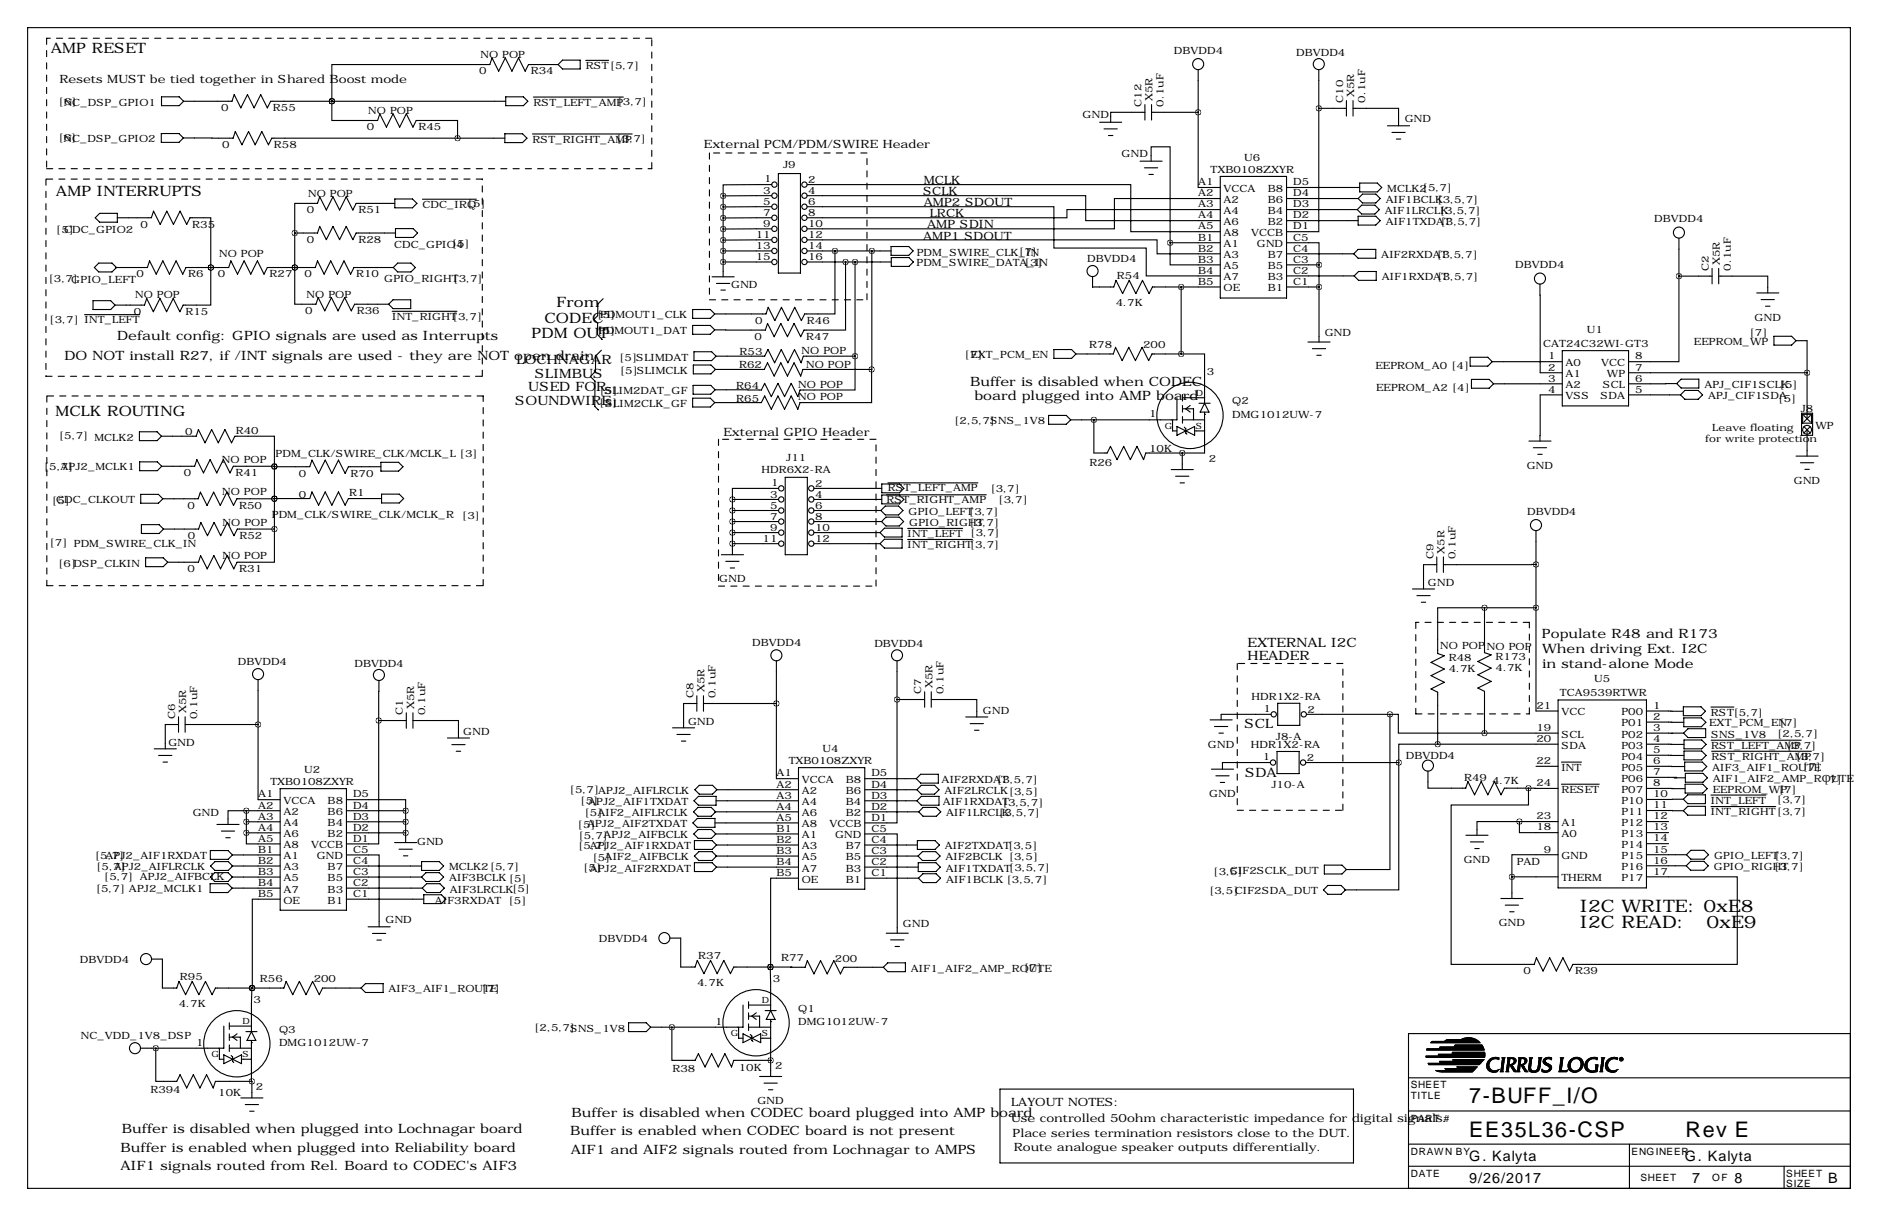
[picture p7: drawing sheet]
<svg xmlns="http://www.w3.org/2000/svg" width="432mm" height="279mm" viewBox="0 0 432 279" stroke-linecap="round" stroke-linejoin="round" font-family="sans-serif">
<defs><g id="words">
<g font-size="4.9">
<text x="337.8" y="253.5">7-BUFF_I/O</text>
<text x="337.8" y="261.1">EE35L36-CSP</text>
<text x="387.6" y="261.1">Rev E</text>
</g>
<g font-size="4">
<text x="363.3" y="209.4">I2C WRITE: 0xE8</text>
<text x="363.3" y="213.3">I2C READ:</text>
<text x="392.4" y="213.3">0xE9</text>
</g>
<g font-size="3.3">
<text x="11.7" y="12.1">AMP RESET</text>
<text x="12.9" y="45.1">AMP INTERRUPTS</text>
<text x="128" y="70.6">From</text>
<text x="122.2" y="77.6">PDM OUT</text>
<text x="125.2" y="74.1">CODEC</text>
<text x="12.8" y="95.6">MCLK ROUTING</text>
<text x="337.8" y="266.8">G. Kalyta</text>
<text x="387.3" y="266.8">G. Kalyta</text>
<text x="337.8" y="271.9">9/26/2017</text>
<text x="389.1" y="271.9">7</text>
<text x="398.8" y="271.9">8</text>
<text x="420.4" y="271.9">B</text>
</g>
<g font-size="3">
<text x="14.8" y="82.7">DO NOT install R27, if /INT signals are used - they are NOT open drain</text>
<text x="26.9" y="78.2">Default config: GPIO signals are used as Interrupts</text>
<text x="118.8" y="83.7">LOCHNAGAR</text>
<text x="121.5" y="89.9">USED FOR</text>
<text x="123" y="86.8">SLIMBUS</text>
<text x="223.1" y="88.6">Buffer is disabled when CODEC</text>
<text x="118.5" y="93.1">SOUNDWIRE</text>
<text x="224" y="91.8">board plugged into AMP board</text>
<text x="286.9" y="148.7">EXTERNAL I2C</text>
<text x="354.5" y="146.6">Populate R48 and R173</text>
<text x="286.9" y="151.7">HEADER</text>
<text x="354.6" y="150.1">When driving Ext. I2C</text>
<text x="354.6" y="153.6">in stand-alone Mode</text>
<text x="286.2" y="167.4">SCL</text>
<text x="286.3" y="178.6">SDA</text>
<text x="131.4" y="256.6">Buffer is disabled when CODEC board plugged into AMP board</text>
<text x="28" y="260.4">Buffer is disabled when plugged into Lochnagar board</text>
<text x="131.1" y="260.8">Buffer is enabled when CODEC board is not present</text>
<text x="27.7" y="264.6">Buffer is enabled when plugged into Reliability board</text>
<text x="27.7" y="268.8">AIF1 signals routed from Rel. Board to CODEC's AIF3</text>
<text x="131.2" y="265.1">AIF1 and AIF2 signals routed from Lochnagar to AMPS</text>
</g>
<g font-size="2.6">
<text x="13.7" y="19.1">Resets MUST be tied together in Shared Boost mode</text>
<text x="161.8" y="34">External PCM/PDM/SWIRE Header</text>
<text x="212.2" y="44.7">SCLK</text>
<text x="212.4" y="42.2">MCLK</text>
<text x="212.4" y="47.4">AMP2 SDOUT</text>
<text x="213.2" y="52.5">AMP SDIN</text>
<text x="213.8" y="49.8">LRCK</text>
<text x="212.2" y="55.2">AMP1 SDOUT</text>
<text x="166.3" y="100.2">External GPIO Header</text>
<text x="232.5" y="254.1">LAYOUT NOTES:</text>
<text x="232.5" y="257.9">Use controlled 50ohm characteristic impedance for digital signals.</text>
<text x="232.8" y="261.3">Place series termination resistors close to the DUT.</text>
<text x="233.1" y="264.5">Route analogue speaker outputs differentially.</text>
</g>
<g font-size="2.3">
<text x="110.1" y="17.1">0</text>
<text x="110.5" y="13.3">NO POP</text>
<text x="122" y="17.1">R34</text>
<text x="134.7" y="15.8">RST[5,7]</text>
<text x="269.9" y="12.5">DBVDD4</text>
<text x="298" y="12.9">DBVDD4</text>
<text x="265" y="23.3" transform="rotate(-90 265 23.3)">X5R</text>
<text x="308.8" y="23.6" transform="rotate(-90 308.8 23.6)">C10</text>
<text x="311.3" y="22.4" transform="rotate(-90 311.3 22.4)">X5R</text>
<text x="313.9" y="23.6" transform="rotate(-90 313.9 23.6)">0.1uF</text>
<text x="13.5" y="24">[6]</text>
<text x="14.7" y="24.3">NC_DSP_GPIO1</text>
<text x="50.9" y="25.5">0</text>
<text x="62.7" y="25.5">R55</text>
<text x="84.3" y="30">0</text>
<text x="84.7" y="26.2">NO POP</text>
<text x="96.2" y="30">R45</text>
<text x="122.6" y="24.3">RST_LEFT_AMP</text>
<text x="142" y="24.2">[3,7]</text>
<text x="248.9" y="27.2">GND</text>
<text x="262.5" y="24.5" transform="rotate(-90 262.5 24.5)">C12</text>
<text x="267.6" y="24.5" transform="rotate(-90 267.6 24.5)">0.1uF</text>
<text x="323" y="28.1">GND</text>
<text x="13.5" y="32.5">[6]</text>
<text x="14.6" y="32.7">NC_DSP_GPIO2</text>
<text x="51.1" y="34">0</text>
<text x="63" y="34">R58</text>
<text x="122.4" y="32.8">RST_RIGHT_AMP</text>
<text x="141.8" y="32.7">[3,7]</text>
<text x="257.9" y="36">GND</text>
<text x="175.7" y="41.9">1</text>
<text x="180.1" y="38.6">J9</text>
<text x="278.3" y="39.8">TXB0108ZXYR</text>
<text x="286.1" y="37">U6</text>
<text x="70.8" y="45.2">NO POP</text>
<text x="97.1" y="47.7">CDC_IRQ</text>
<text x="107.6" y="47.6">[5]</text>
<text x="175.5" y="44.6">3</text>
<text x="175.5" y="47.1">5</text>
<text x="185.8" y="42.1">2</text>
<text x="185.8" y="44.6">4</text>
<text x="185.8" y="47.1">6</text>
<text x="275.5" y="42.6">A1</text>
<text x="275.5" y="45.1">A2</text>
<text x="275.5" y="47.7">A3</text>
<text x="281.3" y="44.1">VCCA</text>
<text x="281.3" y="46.6">A2</text>
<text x="291.5" y="46.6">B6</text>
<text x="291.5" y="44.1">B8</text>
<text x="297.3" y="47.7">D3</text>
<text x="297.3" y="45.1">D4</text>
<text x="297.3" y="42.6">D5</text>
<text x="318.6" y="46.6">AIF1BCLK</text>
<text x="319" y="44.1">MCLK2[5,7]</text>
<text x="330.6" y="46.6">[3,5,7]</text>
<text x="12.9" y="53.5">[5]</text>
<text x="14.7" y="53.5">CDC_GPIO2</text>
<text x="32.3" y="52.3">0</text>
<text x="44.2" y="52.3">R35</text>
<text x="70.5" y="49">0</text>
<text x="82.4" y="49">R51</text>
<text x="175.5" y="49.7">7</text>
<text x="175.5" y="52.2">9</text>
<text x="185.8" y="49.7">8</text>
<text x="185.8" y="52.2">10</text>
<text x="275.5" y="50.2">A4</text>
<text x="275.5" y="52.7">A5</text>
<text x="281.3" y="49.2">A4</text>
<text x="281.3" y="51.7">A6</text>
<text x="291.5" y="51.7">B2</text>
<text x="291.5" y="49.2">B4</text>
<text x="297.3" y="52.7">D1</text>
<text x="297.3" y="50.2">D2</text>
<text x="318.4" y="49.2">AIF1LRCLK</text>
<text x="318.6" y="51.7">AIF1TXDAT</text>
<text x="331.1" y="49.3">[3,5,7]</text>
<text x="331.3" y="51.8">[3,5,7]</text>
<text x="380.4" y="50.9">DBVDD4</text>
<text x="50.4" y="59">NO POP</text>
<text x="70.5" y="55.8">0</text>
<text x="82.4" y="55.8">R28</text>
<text x="90.6" y="56.9">CDC_GPIO4</text>
<text x="103.9" y="56.8">[5]</text>
<text x="173.8" y="54.8">11</text>
<text x="173.8" y="57.3">13</text>
<text x="173.8" y="59.8">15</text>
<text x="185.8" y="54.8">12</text>
<text x="185.8" y="57.3">14</text>
<text x="185.8" y="59.8">16</text>
<text x="210.8" y="58.7">PDM_SWIRE_CLK_IN</text>
<text x="234.3" y="58.7">[7]</text>
<text x="275.5" y="55.3">B1</text>
<text x="275.5" y="57.8">B2</text>
<text x="281.3" y="54.2">A8</text>
<text x="281.3" y="56.8">A1</text>
<text x="281.3" y="59.3">A3</text>
<text x="287.7" y="54.2">VCCB</text>
<text x="289" y="56.8">GND</text>
<text x="291.5" y="59.3">B7</text>
<text x="297.3" y="57.8">C4</text>
<text x="297.3" y="55.3">C5</text>
<text x="317.6" y="59.3">AIF2RXDAT</text>
<text x="330.5" y="59.3">[3,5,7]</text>
<text x="11.2" y="64.8">[3,7]</text>
<text x="16.4" y="64.9">GPIO_LEFT</text>
<text x="31.4" y="63.7">0</text>
<text x="43.3" y="63.7">R6</text>
<text x="50.1" y="63.7">0</text>
<text x="62" y="63.7">R27</text>
<text x="70" y="63.7">0</text>
<text x="81.9" y="63.7">R10</text>
<text x="88.3" y="64.7">GPIO_RIGHT</text>
<text x="104.3" y="64.7">[3,7]</text>
<text x="210.7" y="61.2">PDM_SWIRE_DATA_IN</text>
<text x="235.7" y="61.2">[3]</text>
<text x="250" y="60.1">DBVDD4</text>
<text x="256.8" y="64.2">R54</text>
<text x="275.5" y="60.4">B3</text>
<text x="275.5" y="62.9">B4</text>
<text x="275.5" y="65.4">B5</text>
<text x="281.3" y="61.9">A5</text>
<text x="281.3" y="64.4">A7</text>
<text x="291.5" y="64.4">B3</text>
<text x="291.5" y="61.9">B5</text>
<text x="297.3" y="65.4">C1</text>
<text x="297.3" y="62.9">C2</text>
<text x="297.3" y="60.4">C3</text>
<text x="317.7" y="64.4">AIF1RXDAT</text>
<text x="330.6" y="64.4">[3,5,7]</text>
<text x="348.4" y="61.5">DBVDD4</text>
<text x="392.9" y="62.2" transform="rotate(-90 392.9 62.2)">C2</text>
<text x="395.4" y="60.9" transform="rotate(-90 395.4 60.9)">X5R</text>
<text x="398" y="62.2" transform="rotate(-90 398 62.2)">0.1uF</text>
<text x="31.1" y="68.6">NO POP</text>
<text x="70.5" y="68.4">NO POP</text>
<text x="168.1" y="66.2">GND</text>
<text x="256.5" y="70.3">4.7K</text>
<text x="281.3" y="66.9">OE</text>
<text x="291.5" y="66.9">B1</text>
<text x="11.4" y="74.3">[3,7] INT_LEFT</text>
<text x="30.7" y="72.4">0</text>
<text x="42.6" y="72.4">R15</text>
<text x="70.2" y="72.2">0</text>
<text x="82" y="72.2">R36</text>
<text x="90.2" y="73.5">INT_RIGHT[3,7]</text>
<text x="137.4" y="73.1">[5]</text>
<text x="137.4" y="76.8">[5]</text>
<text x="137.7" y="76.8">PDMOUT1_DAT</text>
<text x="138" y="73.1">PDMOUT1_CLK</text>
<text x="173.6" y="74.4">0</text>
<text x="185.5" y="74.4">R46</text>
<text x="304.6" y="77.2">GND</text>
<text x="364.9" y="76.6">U1</text>
<text x="402.3" y="77.2">[7]</text>
<text x="403.4" y="73.7">GND</text>
<text x="142.4" y="82.9">[5]SLIMDAT</text>
<text x="170" y="81.6">R53</text>
<text x="173.5" y="78.1">0</text>
<text x="184.3" y="81.3">NO POP</text>
<text x="185.4" y="78.1">R47</text>
<text x="221.9" y="82.3">[7]</text>
<text x="223.1" y="82.3">EXT_PCM_EN</text>
<text x="250.5" y="79.9">R78</text>
<text x="262.8" y="80">200</text>
<text x="354.8" y="79.6">CAT24C32WI-GT3</text>
<text x="356" y="82.6">1</text>
<text x="376" y="82.6">8</text>
<text x="389.5" y="79.3">EEPROM_WP</text>
<text x="142.6" y="86">[5]SLIMCLK</text>
<text x="169.3" y="89.4">R64</text>
<text x="169.9" y="84.6">R62</text>
<text x="183.5" y="89.1">NO POP</text>
<text x="185.4" y="84.6">NO POP</text>
<text x="277.5" y="86.1">3</text>
<text x="316.3" y="84.8">EEPROM_A0 [4]</text>
<text x="316.4" y="89.9">EEPROM_A2 [4]</text>
<text x="356" y="85.1">2</text>
<text x="356" y="87.7">3</text>
<text x="360" y="84.1">A0</text>
<text x="360" y="86.7">A1</text>
<text x="360" y="89.2">A2</text>
<text x="368.2" y="84.1">VCC</text>
<text x="368.5" y="89.2">SCL</text>
<text x="369.5" y="86.7">WP</text>
<text x="376" y="87.7">6</text>
<text x="376" y="85.1">7</text>
<text x="391.9" y="89.1">APJ_CIF1SCLK</text>
<text x="409.2" y="89.1">[5]</text>
<text x="137.8" y="93.4">[5]</text>
<text x="137.9" y="90.5">[5]</text>
<text x="139" y="90.6">SLIM2DAT_GF</text>
<text x="139.1" y="93.5">SLIM2CLK_GF</text>
<text x="169.3" y="92.3">R65</text>
<text x="183.5" y="92">NO POP</text>
<text x="264.2" y="95.9">1</text>
<text x="283.3" y="92.9">Q2</text>
<text x="283.3" y="96">DMG1012UW-7</text>
<text x="356" y="90.2">4</text>
<text x="360" y="91.7">VSS</text>
<text x="368" y="91.7">SDA</text>
<text x="376" y="90.2">5</text>
<text x="392.7" y="91.7">APJ_CIF1SDA</text>
<text x="408.9" y="92.4">[5]</text>
<text x="414" y="94.7">J8</text>
<text x="13.6" y="100.8">[5,7] MCLK2</text>
<text x="42.6" y="100">0</text>
<text x="54.2" y="99.8">R40</text>
<text x="219.4" y="97.3">[2,5,7]</text>
<text x="227.7" y="97.5">SNS_1V8</text>
<text x="392.1" y="101.6">for write protection</text>
<text x="393.7" y="99.1">Leave floating</text>
<text x="417.4" y="98.5">WP</text>
<text x="51" y="106.4">NO POP</text>
<text x="63.4" y="104.9">PDM_CLK/SWIRE_CLK/MCLK_L [3]</text>
<text x="180.8" y="105.8">J11</text>
<text x="250.5" y="107.1">R26</text>
<text x="264.2" y="103.8">10K</text>
<text x="278" y="106.1">2</text>
<text x="351" y="107.7">GND</text>
<text x="10.1" y="108">[5,7]</text>
<text x="13.9" y="108.1">APJ2_MCLK1</text>
<text x="42.3" y="109.4">0</text>
<text x="51.1" y="113.8">NO POP</text>
<text x="54.2" y="109.4">R41</text>
<text x="68.7" y="109.5">0</text>
<text x="80.6" y="109.5">R70</text>
<text x="175.1" y="108.7">HDR6X2-RA</text>
<text x="177.3" y="111.7">1</text>
<text x="187.4" y="111.9">2</text>
<text x="204.2" y="112.9">RST_LEFT_AMP</text>
<text x="227.8" y="113">[3,7]</text>
<text x="412.5" y="111.2">GND</text>
<text x="12" y="115.8">[5]</text>
<text x="12.9" y="115.6">CDC_CLKOUT</text>
<text x="43.1" y="116.9">0</text>
<text x="55" y="116.9">R50</text>
<text x="62.5" y="119.1">PDM_CLK/SWIRE_CLK/MCLK_R</text>
<text x="68.7" y="114.3">0</text>
<text x="80.3" y="114.1">R1</text>
<text x="106.3" y="119.2">[3]</text>
<text x="177.1" y="114.4">3</text>
<text x="177.1" y="116.9">5</text>
<text x="177.1" y="119.5">7</text>
<text x="187.4" y="114.4">4</text>
<text x="187.4" y="116.9">6</text>
<text x="187.4" y="119.5">8</text>
<text x="203.8" y="115.7">RST_RIGHT_AMP</text>
<text x="208.9" y="118.3">GPIO_LEFT[3,7]</text>
<text x="229.6" y="115.6">[3,7]</text>
<text x="351.1" y="118.4">DBVDD4</text>
<text x="11.5" y="125.6">[7] PDM_SWIRE_CLK_IN</text>
<text x="43.2" y="123.8">0</text>
<text x="51.2" y="120.8">NO POP</text>
<text x="55.1" y="123.8">R52</text>
<text x="175.3" y="124.6">11</text>
<text x="177.1" y="122">9</text>
<text x="187.4" y="122">10</text>
<text x="187.4" y="124.6">12</text>
<text x="208.7" y="123.4">INT_LEFT</text>
<text x="208.7" y="125.9">INT_RIGHT[3,7]</text>
<text x="209" y="120.8">GPIO_RIGHT</text>
<text x="223" y="120.8">[3,7]</text>
<text x="223.2" y="123.2">[3,7]</text>
<text x="13.4" y="130.2">[6]DSP_CLKIN</text>
<text x="43.1" y="131.5">0</text>
<text x="51.1" y="128.4">NO POP</text>
<text x="55" y="131.5">R31</text>
<text x="329.6" y="128.5" transform="rotate(-90 329.6 128.5)">C9</text>
<text x="332.1" y="127.2" transform="rotate(-90 332.1 127.2)">X5R</text>
<text x="334.7" y="128.5" transform="rotate(-90 334.7 128.5)">0.1uF</text>
<text x="165.4" y="133.8">GND</text>
<text x="328.3" y="134.6">GND</text>
<text x="172.9" y="148.3">DBVDD4</text>
<text x="201" y="148.7">DBVDD4</text>
<text x="331.2" y="149.2">NO POP NO POP</text>
<text x="54.7" y="152.8">DBVDD4</text>
<text x="81.5" y="153.2">DBVDD4</text>
<text x="333.1" y="151.9">R48</text>
<text x="333.1" y="154.5">4.7K</text>
<text x="343.9" y="151.7">R173</text>
<text x="343.9" y="154.3">4.7K</text>
<text x="159.5" y="160.4" transform="rotate(-90 159.5 160.4)">C8</text>
<text x="162" y="159.1" transform="rotate(-90 162 159.1)">X5R</text>
<text x="164.5" y="160.4" transform="rotate(-90 164.5 160.4)">0.1uF</text>
<text x="211.8" y="159.5" transform="rotate(-90 211.8 159.5)">C7</text>
<text x="214.4" y="158.2" transform="rotate(-90 214.4 158.2)">X5R</text>
<text x="216.9" y="159.5" transform="rotate(-90 216.9 159.5)">0.1uF</text>
<text x="287.8" y="160.8">HDR1X2-RA</text>
<text x="358.6" y="159.8">TCA9539RTWR</text>
<text x="366.6" y="156.8">U5</text>
<text x="40.3" y="165.2" transform="rotate(-90 40.3 165.2)">C6</text>
<text x="42.8" y="163.9" transform="rotate(-90 42.8 163.9)">X5R</text>
<text x="45.4" y="165.2" transform="rotate(-90 45.4 165.2)">0.1uF</text>
<text x="92.7" y="164.3" transform="rotate(-90 92.7 164.3)">C1</text>
<text x="95.2" y="163" transform="rotate(-90 95.2 163)">X5R</text>
<text x="97.7" y="164.3" transform="rotate(-90 97.7 164.3)">0.1uF</text>
<text x="158.2" y="166.5">GND</text>
<text x="226" y="164">GND</text>
<text x="290.5" y="163.6">1</text>
<text x="300.6" y="163.8">2</text>
<text x="353.3" y="167.9">19</text>
<text x="353.3" y="162.9">21</text>
<text x="359" y="164.4">VCC</text>
<text x="372.8" y="164.4">P00</text>
<text x="372.8" y="166.9">P01</text>
<text x="380.1" y="162.9">1</text>
<text x="380.1" y="165.4">2</text>
<text x="380.1" y="167.9">3</text>
<text x="393" y="166.9">EXT_PCM_EN</text>
<text x="393.4" y="164.4">RST[5,7]</text>
<text x="409.2" y="166.9">[7]</text>
<text x="38.7" y="171.3">GND</text>
<text x="106.5" y="168.8">GND</text>
<text x="189.1" y="172.8">U4</text>
<text x="277.7" y="171.8">GND</text>
<text x="287.6" y="171.9">HDR1X2-RA</text>
<text x="293.4" y="170">J8-A</text>
<text x="353.3" y="170.5">20</text>
<text x="359" y="169.5">SCL</text>
<text x="359" y="172">SDA</text>
<text x="372.8" y="169.5">P02</text>
<text x="372.8" y="172">P03</text>
<text x="380.1" y="170.5">4</text>
<text x="380.1" y="173">5</text>
<text x="393.4" y="172.1">RST_LEFT_AMP</text>
<text x="393.4" y="169.5">SNS_1V8</text>
<text x="408.7" y="169.4">[2,5,7]</text>
<text x="410.9" y="172.1">[3,7]</text>
<text x="69.9" y="177.6">U2</text>
<text x="178.5" y="178.4">A1</text>
<text x="181.3" y="175.6">TXB0108ZXYR</text>
<text x="184.4" y="179.9">VCCA</text>
<text x="194.5" y="179.9">B8</text>
<text x="200.4" y="178.4">D5</text>
<text x="216.5" y="179.9">AIF2RXDAT</text>
<text x="229.3" y="179.9">[3,5,7]</text>
<text x="290.4" y="174.7">1</text>
<text x="300.5" y="174.9">2</text>
<text x="323.2" y="174.3">DBVDD4</text>
<text x="336.6" y="179.4">R49</text>
<text x="353.3" y="175.6">22</text>
<text x="359" y="177.1">INT</text>
<text x="372.8" y="174.5">P04</text>
<text x="372.8" y="177.1">P05</text>
<text x="372.8" y="179.6">P06</text>
<text x="380.1" y="175.6">6</text>
<text x="380.1" y="178.1">7</text>
<text x="393.5" y="174.6">RST_RIGHT_AMP</text>
<text x="393.7" y="177.1">AIF3_AIF1_ROUTE</text>
<text x="393.9" y="179.7">AIF1_AIF2_AMP_ROUTE</text>
<text x="413" y="174.5">[3,7]</text>
<text x="414.6" y="176.8">[7]</text>
<text x="419.5" y="179.8">[7]</text>
<text x="59.3" y="183.2">A1</text>
<text x="59.3" y="185.8">A2</text>
<text x="62.2" y="180.4">TXB0108ZXYR</text>
<text x="65.2" y="184.8">VCCA</text>
<text x="75.3" y="184.8">B8</text>
<text x="81.2" y="185.8">D4</text>
<text x="81.2" y="183.2">D5</text>
<text x="131" y="182.3">[5,7]APJ2_AIFLRCLK</text>
<text x="133.5" y="184.8">[5]</text>
<text x="135.2" y="185">APJ2_AIF1TXDAT</text>
<text x="178.5" y="180.9">A2</text>
<text x="178.5" y="183.5">A3</text>
<text x="184.4" y="182.5">A2</text>
<text x="184.4" y="185">A4</text>
<text x="194.5" y="185">B4</text>
<text x="194.5" y="182.5">B6</text>
<text x="200.4" y="183.5">D3</text>
<text x="200.4" y="180.9">D4</text>
<text x="216.8" y="185.1">AIF1RXDAT</text>
<text x="217.2" y="182.5">AIF2LRCLK[3,5]</text>
<text x="230.6" y="185.1">[3,5,7]</text>
<text x="278" y="183.1">GND</text>
<text x="292.3" y="181">J10-A</text>
<text x="343.1" y="180.1">4.7K</text>
<text x="353.3" y="180.6">24</text>
<text x="359" y="182.2">RESET</text>
<text x="372.8" y="182.2">P07</text>
<text x="372.8" y="184.7">P10</text>
<text x="380.1" y="180.6">8</text>
<text x="380.1" y="183.2">10</text>
<text x="380.1" y="185.7">11</text>
<text x="393.4" y="184.6">INT_LEFT</text>
<text x="393.8" y="182.2">EEPROM_WP</text>
<text x="408.6" y="184.6">[3,7]</text>
<text x="409" y="182.2">[7]</text>
<text x="44.3" y="187.6">GND</text>
<text x="59.3" y="188.3">A3</text>
<text x="59.3" y="190.9">A4</text>
<text x="65.2" y="187.3">A2</text>
<text x="65.2" y="189.8">A4</text>
<text x="75.3" y="189.8">B4</text>
<text x="75.3" y="187.3">B6</text>
<text x="81.2" y="190.9">D2</text>
<text x="81.2" y="188.3">D3</text>
<text x="132.9" y="190.2">[5]</text>
<text x="134.4" y="187.4">[5]</text>
<text x="135" y="190.1">APJ2_AIF2TXDAT</text>
<text x="137.4" y="187.5">AIF2_AIFLRCLK</text>
<text x="178.5" y="186">A4</text>
<text x="178.5" y="188.6">A5</text>
<text x="178.5" y="191.1">B1</text>
<text x="184.4" y="187.5">A6</text>
<text x="184.4" y="190.1">A8</text>
<text x="190.7" y="190.1">VCCB</text>
<text x="194.5" y="187.5">B2</text>
<text x="200.4" y="191.1">C5</text>
<text x="200.4" y="188.6">D1</text>
<text x="200.4" y="186">D2</text>
<text x="217.6" y="187.5">AIF1LRCLK</text>
<text x="229.8" y="187.5">[3,5,7]</text>
<text x="353.3" y="190.8">18</text>
<text x="353.3" y="188.3">23</text>
<text x="359" y="189.8">A1</text>
<text x="372.8" y="187.2">P11</text>
<text x="372.8" y="189.8">P12</text>
<text x="380.1" y="188.3">12</text>
<text x="380.1" y="190.8">13</text>
<text x="393.4" y="187.3">INT_RIGHT[3,7]</text>
<text x="21.9" y="197.5">[5,7]</text>
<text x="24.3" y="197.5">APJ2_AIF1RXDAT</text>
<text x="59.3" y="193.4">A5</text>
<text x="59.3" y="195.9">B1</text>
<text x="65.2" y="192.4">A6</text>
<text x="65.2" y="194.9">A8</text>
<text x="65.2" y="197.5">A1</text>
<text x="71.5" y="194.9">VCCB</text>
<text x="72.8" y="197.5">GND</text>
<text x="75.3" y="192.4">B2</text>
<text x="81.2" y="195.9">C5</text>
<text x="81.2" y="193.4">D1</text>
<text x="95.9" y="194.2">GND</text>
<text x="133" y="195">[5,7]</text>
<text x="133.1" y="192.7">[5,7]</text>
<text x="135.6" y="195.2">APJ2_AIF1RXDAT</text>
<text x="136.3" y="197.8">[5]</text>
<text x="138.7" y="192.6">APJ2_AIFBCLK</text>
<text x="139" y="197.7">AIF2_AIFBCLK</text>
<text x="178.5" y="193.6">B2</text>
<text x="178.5" y="196.2">B3</text>
<text x="184.4" y="192.6">A1</text>
<text x="184.4" y="195.2">A3</text>
<text x="184.4" y="197.7">A5</text>
<text x="192" y="192.6">GND</text>
<text x="194.5" y="197.7">B5</text>
<text x="194.5" y="195.2">B7</text>
<text x="200.4" y="196.2">C3</text>
<text x="200.4" y="193.6">C4</text>
<text x="217.3" y="195.2">AIF2TXDAT[3,5]</text>
<text x="217.4" y="197.7">AIF2BCLK [3,5]</text>
<text x="355" y="195.9">9</text>
<text x="359" y="197.4">GND</text>
<text x="359" y="192.3">A0</text>
<text x="372.8" y="192.3">P13</text>
<text x="372.8" y="194.9">P14</text>
<text x="372.8" y="197.4">P15</text>
<text x="380.1" y="193.3">14</text>
<text x="380.1" y="195.9">15</text>
<text x="394.1" y="197.4">GPIO_LEFT[3,7]</text>
<text x="22.2" y="199.8">[5,7]</text>
<text x="24" y="202.2">[5,7] APJ2_AIFBCLK</text>
<text x="26.2" y="200">APJ2_AIFLRCLK</text>
<text x="59.3" y="198.5">B2</text>
<text x="59.3" y="201">B3</text>
<text x="59.3" y="203.6">B4</text>
<text x="65.2" y="200">A3</text>
<text x="65.2" y="202.5">A5</text>
<text x="75.3" y="202.5">B5</text>
<text x="75.3" y="200">B7</text>
<text x="81.2" y="203.6">C2</text>
<text x="81.2" y="201">C3</text>
<text x="81.2" y="198.5">C4</text>
<text x="103.3" y="202.5">AIF3BCLK [5]</text>
<text x="103.3" y="200">MCLK2[5,7]</text>
<text x="134.1" y="200.1">[5]</text>
<text x="135.6" y="200.2">APJ2_AIF2RXDAT</text>
<text x="178.5" y="198.7">B4</text>
<text x="178.5" y="201.3">B5</text>
<text x="184.4" y="200.2">A7</text>
<text x="184.4" y="202.8">OE</text>
<text x="194.5" y="202.8">B1</text>
<text x="194.5" y="200.2">B3</text>
<text x="200.4" y="201.3">C1</text>
<text x="200.4" y="198.7">C2</text>
<text x="217.5" y="200.2">AIF1TXDAT[3,5,7]</text>
<text x="217.5" y="202.8">AIF1BCLK [3,5,7]</text>
<text x="279" y="201">[3,5]</text>
<text x="282.8" y="200.8">CIF2SCLK_DUT</text>
<text x="336.6" y="198.3">GND</text>
<text x="348.7" y="198.7">PAD</text>
<text x="359" y="202.5">THERM</text>
<text x="372.8" y="199.9">P16</text>
<text x="372.8" y="202.5">P17</text>
<text x="380.1" y="198.4">16</text>
<text x="380.1" y="201">17</text>
<text x="394.1" y="199.9">GPIO_RIGHT</text>
<text x="408" y="199.9">[3,7]</text>
<text x="22.1" y="204.9">[5,7] APJ2_MCLK1</text>
<text x="59.3" y="206.1">B5</text>
<text x="65.2" y="205.1">A7</text>
<text x="65.2" y="207.6">OE</text>
<text x="75.3" y="207.6">B1</text>
<text x="75.3" y="205.1">B3</text>
<text x="81.2" y="206.1">C1</text>
<text x="100" y="207.7">AIF3RXDAT</text>
<text x="103.4" y="205.1">AIF3LRCLK[5]</text>
<text x="117" y="207.7">[5]</text>
<text x="278.1" y="205.3">[3,5]CIF2SDA_DUT</text>
<text x="88.6" y="212">GND</text>
<text x="207.6" y="213">GND</text>
<text x="344.6" y="212.8">GND</text>
<text x="18.4" y="221.2">DBVDD4</text>
<text x="137.7" y="216.5">DBVDD4</text>
<text x="160.5" y="220.5">R37</text>
<text x="179.6" y="220.8">R77</text>
<text x="192" y="221">200</text>
<text x="41.4" y="225.3">R95</text>
<text x="59.8" y="225.6">R56</text>
<text x="72.1" y="225.7">200</text>
<text x="160.3" y="226.6">4.7K</text>
<text x="177.7" y="225.6">3</text>
<text x="209.4" y="223.3">AIF1_AIF2_AMP_ROUTE</text>
<text x="235.5" y="223.2">[7]</text>
<text x="350.3" y="223.9">0</text>
<text x="362.2" y="223.9">R39</text>
<text x="41.1" y="231.4">4.7K</text>
<text x="58.3" y="230.4">3</text>
<text x="89.4" y="228">AIF3_AIF1_ROUTE</text>
<text x="110.8" y="228">[7]</text>
<text x="183.5" y="232.5">Q1</text>
<text x="18.6" y="238.8">NC_VDD_1V8_DSP</text>
<text x="64.2" y="237.3">Q3</text>
<text x="122.9" y="236.9">[2,5,7]</text>
<text x="131.1" y="237">SNS_1V8</text>
<text x="164.5" y="235.4">1</text>
<text x="183.5" y="235.5">DMG1012UW-7</text>
<text x="45.1" y="240.2">1</text>
<text x="64.2" y="240.3">DMG1012UW-7</text>
<text x="178.2" y="245.7">2</text>
<text x="34.6" y="251.1">R394</text>
<text x="50.2" y="251.9">10K</text>
<text x="58.8" y="250.5">2</text>
<text x="154.6" y="246.2">R38</text>
<text x="169.9" y="246.1">10K</text>
<text x="324.4" y="250.1">SHEET</text>
<text x="174.2" y="253.7">GND</text>
<text x="324.4" y="257.7">PART #</text>
<text x="324.4" y="252.6">TITLE</text>
<text x="324.4" y="265.3">DRAWN BY</text>
<text x="375.2" y="265.3">ENGINEER</text>
<text x="324.4" y="270.4">DATE</text>
<text x="377.2" y="271.5">SHEET</text>
<text x="393.7" y="271.5">OF</text>
<text x="410.7" y="270.4">SHEET</text>
<text x="410.7" y="272.7">SIZE</text>
</g>
<g font-size="2">
<text x="274.9" y="90.9">D</text>
<text x="267.8" y="98.5">G</text>
<text x="274.9" y="98.5">S</text>
<text x="175.2" y="230.4">D</text>
<text x="55.8" y="235.3">D</text>
<text x="168" y="238">G</text>
<text x="175.2" y="238">S</text>
<text x="48.7" y="242.9">G</text>
<text x="55.8" y="242.9">S</text>
</g>
</g></defs>
<g fill="none" stroke="#000" stroke-width=".23">
<path d="M328.9 239.6h11.5M328.9 239.6h11.4M329 239.5h11.3M329 239.5h11.2M329.1 239.4h11.1M329.1 239.4h11M329.2 239.3h10.9M332.1 239.2h7.9M332.2 239.2h7.7M332.3 239.1h7.5M332.4 239h7.3M332.5 239h7.1"/>
<path d="M332.6 238.9h6.9M332.7 238.9h6.7M336 238.8h3.2M336.2 238.7h2.9M336.3 238.7h2.7M336.4 238.6h2.5M336.5 238.6h2.2M336.8 238.5h1.7M337 238.5h1.4M327.9 242.8h13.5M327.9 242.7h13.5M327.9 242.6h13.5"/>
<path d="M327.9 243h13.5M327.9 242.9h13.5M328 241.3h13.3M328 241.2h13.3M328.1 241.1h13.1M328.1 241h13.1M328.1 240.9h13.1M328.3 244.3h12.2M328.4 244.4h12M328.4 244.3h12M328.4 244.4h11.9M328.5 244.7h11.6"/>
<path d="M328.5 244.6h11.7M330 246h8.9M330.1 246h8.7M330.3 246.1h8.5M330.4 246.1h8.3M330.6 246.2h8.1M330.7 246.2h7.9M330.7 242.6h10.7M330.7 242.5h10.7M330.7 242.4h10.7M330.7 242.3h10.7M330.7 242.2h10.7"/>
<path d="M331 243.9h9.8M331 243.8h9.9M331 240.9h10.1M331 240.8h10.1M331 244h9.7M331 240.7h10.1M331.1 244.1h9.5M331.1 244h9.6M331.1 240.7h10M331.1 240.6h10M331.1 244.2h9.4M331.1 244.2h9.5"/>
<path d="M331.1 240.5h9.9M331.3 246.3h7.2M332.2 245.5h7.1M332.2 245.6h7M332.3 245.6h6.9M332.3 245.7h6.8M332.4 245.7h6.7M332.5 245.8h6.6M332.6 245.8h6.4M332.7 245.9h6.2M333.9 242.2h7.5M333.9 242.1h7.5"/>
<path d="M333.9 242h7.5M333.9 241.9h7.5M333.9 241.8h7.5M334 241.8h7.4M334 243.4h7.3M334.1 243.6h7M334.1 243.5h7.1M334.1 243.7h6.9M334.2 243.8h6.7M334.3 240.5h6.7M334.4 240.4h6.5M334.4 240.3h6.5"/>
<path d="M334.5 240.3h6.4M334.5 240.2h6.3M334.6 240.1h6.1M334.9 245.1h4.8M335 245.2h4.6M335.1 245.3h4.4M335.2 245.4h4.2M335.3 245.5h4M340.3 244.5l-11.8 .1M341.1 243.6l-7 .1M341.8 245.2h.6M341.8 245.1h.6"/>
<path d="M341.8 245h.6M341.8 244.9h.5M341.8 244.8h.5M341.8 244.7h.5M341.8 244.6h.5M341.9 245.4h.6M341.9 245.3h.6M341.9 245.3h.5M341.9 244.5h.4M341.9 244.4h.5M341.9 244.3h.5M341.9 245.6h.7"/>
<path d="M341.9 245.5h.7M341.9 245.5h.6M341.9 244.2h.5M342 245.6h.7M342 244.1h.5M342 245.7h.8M342 245.7h.7M342 244h.6M342.1 245.8h.7M342.1 243.9h.5M342.1 245.8l.9 .1M342.1 243.8h.6"/>
<path d="M342.2 245.9h.9M342.2 243.8h.5M342.2 243.7h.5M342.2 246h1M342.3 246h2.1M342.3 243.6h.7M342.4 246.1h2M342.4 243.5h.6M342.4 243.5h.7M342.5 243.4h.7M342.5 246.2h1.8M342.5 244l-.5 .1"/>
<path d="M342.5 243.4h.8M342.6 243.3h.9M342.6 246.2h1.7M342.6 243.3h2M342.7 243.2h1.9M342.9 243.6l-.7 .1M342.9 243.1h1.8M343 246.3h1.1M343.1 243.1h1.6M343.2 246.4h.7M343.2 243h1.4M343.4 243h1"/>
<path d="M343.7 242.9h.3M344 246h.4M344.2 245.9h.3M344.2 243.3h.4M344.4 243.4h.2M344.5 245.8h.1M344.5 243.4h.1M344.6 245.8l-.3 .1M344.6 243.5h.1M344.6 245.7h.1M344.9 246.3h.8M345 246.2h.6"/>
<path d="M345 246.1h.6M345.1 246.1h.5M345.1 246h.4M345.1 245.9h.4M345.1 245.8h.4M345.1 245.8h.5M345.1 245.7h.5M345.1 245.6h.5M345.1 245.5h.5M345.2 245.5h.4M345.2 245.4h.4M345.2 245.3h.4"/>
<path d="M345.2 245.2h.4M345.2 245.1h.4M345.2 245h.5M345.2 244.9h.5M345.2 244.8h.5M345.3 244.7h.4M345.3 244.6h.4M345.3 244.5h.4M345.3 244.4h.4M345.3 244.3h.4M345.3 243h.8M345.3 244.2h.5"/>
<path d="M345.3 244.1h.5M345.3 244h.5M345.3 243.9h.5M345.3 243.1h.7M345.4 243.9h.4M345.4 243.8h.4M345.4 243.7h.4M345.4 243.6h.4M345.4 243.5h.4M345.4 243.2h.5M345.4 243.1h.6M345.4 243.4h.4"/>
<path d="M345.4 243.4h.5M345.4 243.3h.5M346.2 246.3h.8M346.3 246.2h.6M346.3 246.1h.6M346.4 246.1h.5M346.4 246h.5M346.4 245.9h.5M346.4 245.8h.5M346.4 245.7h.5M346.5 245.6h.4M346.5 245.5h.4"/>
<path d="M346.5 245.4h.4M346.5 245.3h.4M346.5 245.2h.4M346.5 245.1h.5M346.5 245h.5M346.5 244.9h.5M346.5 244.8h.5M346.6 244.7h.4M346.6 244.6h.4M346.6 244.5h.4M346.6 244.4h.4M346.6 243h1.4"/>
<path d="M346.6 244.3h.4M346.6 244.2h.5M346.6 244.1h.5M346.6 244h.5M346.6 243.1h1.5M346.7 243.9h.4M346.7 243.8h.4M346.7 243.7h.4M346.7 243.6h.4M346.7 243.2h1.7M346.7 243.1h1.5M346.7 243.5h.5"/>
<path d="M346.7 243.4h.5M346.7 243.3h.5M347.2 244.6h.7M347.2 244.8h.5M347.2 244.7h.5M347.2 244.7h.6M347.3 244.9h.5M347.3 244.8h.4M347.4 245.1h.5M347.4 245h.5M347.4 245.2h.6M347.5 245.3h.5"/>
<path d="M347.5 245.2h.5M347.6 245.4h.5M347.6 245.5h.5M347.7 245.6h.5M347.7 245.5h.5M347.7 244.4h.5M347.7 245.7h.6M347.7 243.3h.7M347.8 245.7h.5M347.8 244.4h.4M347.8 245.8l.6 .1M347.8 245.8h.5"/>
<path d="M347.8 244.3h.5M347.8 243.3h.7M347.9 244.3h.4M347.9 246h.6M347.9 245.9h.6M347.9 244.2h.5M347.9 243.4h.6M348 246h.6M348 244.2h.4M348 243.4h.5M348 246.1h.7M348 246.1h.6"/>
<path d="M348 244.1h.5M348 243.5h.6M348 243.5h.5M348.1 246.2h.6M348.1 243.6h.5M348.1 246.2l1.4 .1M348.1 244.5l-.7 .1M348.1 244h.4M348.1 243.9h.4M348.1 243.9h.5M348.1 243.8h.5M348.1 243.7h.5"/>
<path d="M348.5 244l-.4 .1M348.8 246.2h.6M348.8 246.1h.6M348.9 246.1h.5M348.9 246h.5M348.9 245.9h.5M348.9 245.8h.5M348.9 245.7h.5M348.9 245.6h.5M349 245.6h.4M349 245.5h.5M349 245.4h.5"/>
<path d="M349 245.3h.5M349 245.2h.5M349 245.1h.5M349 245h.5M349 244.9h.5M349 244.8h.5M349.1 244.8h.4M349.1 244.7h.4M349.1 244.7h.5M349.1 244.6h.5M349.1 244.5h.5M349.1 244.4h.5"/>
<path d="M349.1 243h1.4M349.1 244.3h.5M349.1 244.2h.5M349.1 244.1h.5M349.1 244h.5M349.1 243.1h1.5M349.2 243.9h.4M349.2 243.9h.5M349.2 243.8h.5M349.2 243.7h.5M349.2 243.6h.5M349.2 243.2h1.7"/>
<path d="M349.2 243.1h1.5M349.2 243.5h.5M349.2 243.4h.5M349.2 243.3h.5M349.7 244.7h.7M349.7 244.6h.8M349.8 244.8h.4M349.8 244.7h.4M349.8 244.9h.5M349.8 244.8h.5M349.9 245h.5M349.9 244.9h.4"/>
<path d="M349.9 245.1h.5M350 245.2h.5M350 245.1h.5M350 245.3h.5M350.1 245.3h.4M350.1 245.4h.5M350.2 245.5h.5M350.2 245.5h.4M350.2 245.6h.5M350.2 244.4h.5M350.3 245.7h.5M350.3 245.6h.4"/>
<path d="M350.3 243.3h.6M350.3 244.4h.4M350.4 245.8l.5 .1M350.4 245.8h.4M350.4 244.3h.4M350.4 243.3h.6M350.5 246h.5M350.5 245.9h.5M350.5 244.2h.4M350.5 243.4h.5M350.5 246.1h.7M350.5 246.1h.6"/>
<path d="M350.5 246h.6M350.5 244.1h.5M350.5 243.5h.5M350.6 246.2h.6M350.6 244h.4M350.6 243.6h.5M350.6 243.5h.5M350.6 246.2l.8 .1M350.6 244.5l-.7 .1M350.6 243.9h.4M350.6 243.9h.5M350.6 243.8h.5"/>
<path d="M350.6 243.7h.5M351 244l-.4 .1M351.5 245.8h.5M351.5 245.7h.5M351.5 245.6h.5M351.5 245.5h.4M351.5 245.4h.4M351.5 245.3h.4M351.5 245.2h.4M351.5 245.1h.4M351.5 245.9h.7M351.5 245.8l.6 .1"/>
<path d="M351.5 245h.5M351.5 244.9h.5M351.5 244.8h.5M351.5 244.7h.5M351.6 246h.7M351.6 244.7h.4M351.6 244.6h.4M351.6 244.5h.4M351.6 244.4h.4M351.6 244.3h.4M351.6 243h.8M351.6 246.1h2.1"/>
<path d="M351.6 246h.9M351.6 244.2h.4M351.6 244.1h.5M351.6 244h.5M351.6 243.9h.5M351.6 243.8h.5M351.6 243.1h.7M351.7 246.1h2M351.7 243.8h.4M351.7 243.7h.4M351.7 243.6h.4M351.7 243.5h.4"/>
<path d="M351.7 243.2h.5M351.7 243.1h.6M351.7 246.2h1.9M351.7 243.4h.4M351.7 243.4h.5M351.7 243.3h.5M351.8 246.2h1.7M352 246.3h1.3M352.2 246.4h.9M352.9 246h.9M353.1 246h.7M353.2 245.9h.6"/>
<path d="M353.3 245.9h.6M353.4 245.8h.5M353.4 245.7h.6M353.5 245.7h.5M353.5 245.6h.5M353.5 245.5h.5M353.6 245.5h.4M353.6 245.4h.4M353.6 245.3h.5M353.6 245.2h.5M353.6 245.1h.5M353.7 245.1h.4"/>
<path d="M353.7 245h.4M353.7 244.9h.4M353.7 244.8h.4M353.7 244.7h.4M353.7 244.6h.5M353.7 244.5h.5M353.7 244.4h.5M353.7 244.3h.5M353.7 243h.8M353.8 244.2h.4M353.8 244.1h.4M353.8 244h.4"/>
<path d="M353.8 243.9h.4M353.8 243.1h.7M353.8 243.8h.5M353.8 243.7h.5M353.8 243.6h.5M353.8 243.2h.6M353.8 243.1h.6M353.9 243.5h.4M353.9 243.4h.4M353.9 243.3h.4M354.5 245.7h.1M354.5 245.8l.3 .1"/>
<path d="M354.5 245.8h.1M354.5 246.2h1.6M354.5 246.2h1.7M354.5 246.1h1.8M354.5 246h.8M354.5 246h.5M354.5 245.9h.4M354.8 246.3h1.1M354.8 244l.6 .1M354.8 244h.6M354.8 243.9h.5M354.8 243.8h.5"/>
<path d="M354.8 244.2h.8M354.8 244.1h.7M354.8 243.7h.5M354.8 243.6h.5M354.9 244.3h.9M354.9 244.2h.8M354.9 243.5h.5M354.9 244.3h1M354.9 243.4h.6M355 246.4h.7M355 244.4h1M355 243.4h.6"/>
<path d="M355 243.3h.7M355 244.4h1.1M355 243.3h1.8M355.1 244.5l1.1 .1M355.1 243.2h1.7M355.2 244.6h1.1M355.2 243.1h1.6M355.3 244.7h1.1M355.3 243.1h1.5M355.4 244.7h1.1M355.4 243h1.4M355.5 244.8h1"/>
<path d="M355.6 246h.8M355.6 244.8h1M355.6 243h1M355.7 244.9h.9M355.8 246h.7M355.8 244.9h.9M355.9 245.9h.6M355.9 245h.8M355.9 242.9h.4M356 245.1h.7M356.1 245.8h.5M356.1 245.1h.7"/>
<path d="M356.2 245.7h.4M356.2 245.2h.6M356.2 245.7h.5M356.2 245.6h.5M356.2 245.3h.6M356.3 245.5h.4M356.3 245.5h.5M356.3 245.4h.5M356.3 243.3h.5M356.5 243.4h.2M356.6 245.8l-.6 .1M356.6 243.4h.1"/>
<path d="M356.6 243.5h.1M356.7 243.5h.1M358.4 246.2h1.9M358.5 246.1h1.8M358.5 246h1.8M358.5 246h.9M358.5 245.9h.6M358.5 245.8h.5M358.6 245.8h.4M358.6 245.7h.4M358.6 245.7h.5M358.6 245.6h.5"/>
<path d="M358.6 245.5h.5M358.6 245.4h.5M358.6 245.3h.5M358.6 245.2h.5M358.6 245.1h.5M358.6 245h.5M358.7 244.9h.5M358.7 244.8h.5M358.7 244.7h.5M358.7 244.6h.5M358.7 243h.9M358.7 244.5h.5"/>
<path d="M358.7 244.4h.5M358.7 244.3h.5M358.7 244.2h.5M358.7 244.1h.5M358.8 244h.5M358.8 243.9h.5M358.8 243.8h.5M358.8 243.1h.6M358.8 243.1h.7M358.9 243.7h.4M358.9 243.6h.4M358.9 243.5h.4"/>
<path d="M358.9 243.4h.4M358.9 243.3h.5M359.3 244l-.5 .1M359.4 243.2h-.5M359.9 246h.5M360.2 245.9h.2M360.3 246.2l-2 .1M360.3 245.9h.1M360.4 245.8h.1M360.5 245.2h.6M360.5 245.1h.6M360.5 245.1h.5"/>
<path d="M360.5 245h.5M360.5 244.9h.5M360.5 244.8h.5M360.5 244.7h.5M360.5 244.6h.5M360.6 245.4h.6M360.6 245.3h.5M360.6 245.2h.5M360.6 244.4h.5M360.6 244.3h.5M360.6 245.5h.6M360.6 244.2h.5"/>
<path d="M360.7 245.6h.6M360.7 245.6h.5M360.7 244.1h.5M360.7 245.7h.6M360.7 244h.5M360.8 245.8h.6M360.8 243.9h.5M360.8 245.8l.7 .1M360.8 243.8h.5M360.9 245.9h.7M360.9 243.8h.5M360.9 246h.8"/>
<path d="M360.9 243.7h.5M361 246h.9M361 243.6h.6M361.1 246.1h2M361.1 244.5l-.5 .1M361.1 243.5h.5M361.1 246.1h1.9M361.1 243.5h.6M361.2 243.4h.6M361.2 246.2h1.7M361.2 244l-.5 .1M361.2 243.4h.7"/>
<path d="M361.3 246.2h1.6M361.3 243.3h.8M361.4 243.3h1M361.4 243.2h2.1M361.5 246.3h1.1M361.5 243.6l-.6 .1M361.6 243.1h1.8M361.7 246.4h.7M361.7 243.1h1.6M361.8 243h1.3M362 243h1M362.3 246h.9"/>
<path d="M362.3 242.9h.5M362.6 246h.7M362.6 243.3h1M362.7 245.9h.6M362.8 243.3h.8M362.9 245.8h.6M362.9 243.4h.8M363 245.7h.5M363 243.4h.7M363.1 245.7h.5M363.1 243.5h.6M363.1 245.6h.5"/>
<path d="M363.2 245.6h.4M363.2 245.5h.5M363.2 243.5h.6M363.2 243.6l.7 .1M363.2 243.6h.6M363.3 245.3h.5M363.3 243.8h.6M363.3 243.7h.6M363.4 245.2h.5M363.4 243.9h.5M363.4 243.8h.5M363.4 245.8l-.6 .1"/>
<path d="M363.4 245.1h.5M363.4 245h.5M363.4 244h.6M363.4 243.9h.6M363.5 244.9h.5M363.5 244.8h.5M363.5 244.2h.5M363.5 244.1h.5M363.5 244h.5M363.5 244.7h.5M363.5 244.6h.5M363.5 244.5h.5"/>
<path d="M363.5 244.4h.5M363.5 244.3h.5M363.8 245.4h-.5M364.4 245.3h.6M364.4 245.3h.5M364.4 245.2h.5M364.4 245.1h.5M364.4 245h.5M364.4 244.9h.5M364.4 244.8h.5M364.4 244.7h.5M364.4 244.6h.5"/>
<path d="M364.4 245.5h.6M364.4 245.4h.6M364.4 244.4h.5M364.4 244.3h.5M364.5 245.6h.7M364.5 245.5h.6M364.5 244.3h.4M364.5 244.2h.5M364.5 245.7h.7M364.5 244.1h.5M364.6 245.8h.7M364.6 245.7h.7"/>
<path d="M364.6 244h.5M364.6 245.8l.9 .1M364.6 243.9h.6M364.7 243.8h.5M364.7 245.9h.9M364.7 243.8h.6M364.7 243.7h.6M364.8 246h.9M364.8 246h1.2M364.9 246.1h2.3M364.9 243.6h.6M364.9 244.5l-.5 .1"/>
<path d="M364.9 243.5h.7M365 246.1h2.2M365 243.5h.6M365 243.4h.7M365.1 246.2h2.1M365.1 244l-.6 .1M365.1 243.4h.8M365.2 246.2h2M365.2 243.3h.8M365.3 243.3h2M365.4 243.2h1.9M365.4 243.6l-.6 .1"/>
<path d="M365.5 246.3h1.3M365.6 243.1h1.7M365.7 243.1h1.6M365.7 246.4h.8M365.8 243h1.5M366 243h1.2M366.3 246h.9M366.4 242.9h.4M366.7 246h.6M366.8 244.7h.6M366.8 245.9h.5M366.8 245.8h.5"/>
<path d="M366.8 245.7h.5M366.8 243.3h.4M366.9 245.6h.4M366.9 245.5h.4M366.9 245.4h.4M366.9 245.3h.4M366.9 244.8h.5M366.9 245.2h.5M366.9 245.1h.5M366.9 245h.5M366.9 244.9h.5M367 243.4h.2"/>
<path d="M367.1 243.4h.1M367.1 243.5h.1M367.2 243.5h.1M367.8 246.3h.8M367.9 246.2h.6M367.9 246.1h.6M367.9 246h.6M368 246h.5M368 245.9h.5M368 245.8h.5M368 245.7h.5M368 245.6h.5"/>
<path d="M368 245.5h.5M368 245.4h.5M368 245.3h.5M368.1 245.3h.4M368.1 245.2h.4M368.1 245.2h.5M368.1 245.1h.5M368.1 245h.5M368.1 244.9h.5M368.1 244.8h.5M368.1 244.7h.5M368.1 244.6h.5"/>
<path d="M368.1 243h.9M368.2 244.4h.4M368.2 244.4h.5M368.2 244.3h.5M368.2 244.2h.5M368.2 244.1h.5M368.2 244h.5M368.2 243.9h.5M368.2 243.8h.5M368.2 243.7h.5M368.2 243.1h.7M368.3 243.6h.5"/>
<path d="M368.3 243.5h.5M368.3 243.4h.5M368.3 243.3h.5M368.9 243.2h-.6M369.1 245.2h.6M369.1 245.1h.6M369.1 245h.6M369.1 244.9h.5M369.1 244.8h.5M369.1 244.7h.5M369.1 244.6h.5M369.2 245.4h.6"/>
<path d="M369.2 245.3h.6M369.2 245.3h.5M369.2 244.5h.5M369.2 244.4h.5M369.2 244.3h.5M369.2 245.5h.7M369.2 245.5h.6M369.2 244.2h.5M369.3 245.6h.7M369.3 245.6h.6M369.3 244.2h.4M369.3 244.1h.5"/>
<path d="M369.3 245.7h.8M369.3 245.7h.7M369.3 244h.6M369.4 245.8h.7M369.4 243.9h.5M369.4 245.8l.9 .1M369.4 243.8h.6M369.5 245.9h.9M369.5 243.8h.5M369.5 243.7h.6M369.6 246h.9M369.6 246h2.1"/>
<path d="M369.6 243.6h.6M369.7 246.1h2M369.7 243.5h.6M369.7 243.5h.7M369.8 243.4h.7M369.8 246.2h1.8M369.8 243.4h.8M369.9 243.3h.9M369.9 246.2h1.7M370 243.3h1.9M370 243.2h2M370.2 243.6l-.7 .1"/>
<path d="M370.2 246.3h1.1M370.2 243.1h1.8M370.3 243.1h1.7M370.4 246.4h.7M370.5 243h1.4M370.6 243h1.1M370.9 242.9h.4M371.2 246h.6M371.4 245.9h.4M371.4 243.3h.5M371.7 243.4h.2M371.8 245.8h.1"/>
<path d="M371.8 243.4h.1M371.9 245.8l-.3 .1M371.9 243.5h.1M371.9 245.7h.1M372.4 243.5h.1M372.4 243.4h.1M372.4 243.3h.1M372.4 243.6h.1M372.4 243.1h.1M372.5 243.6l.1 .1M372.5 243.2h-.1M372.5 243.1h.1"/>
<path d="M372.5 243h.1M372.6 243.7h.4M372.6 243h.4M372.6 243.8h.3M372.6 243.6h.1M372.6 243.5h.1M372.6 243.4h.1M372.6 243.4h.3M372.6 243.3h.1M372.6 243.1h.3M372.7 242.9h.1M372.8 243.5h.1"/>
<path d="M372.8 243.4h.1M372.8 243.3h.1M372.9 243.5h.1M372.9 243.6h.1M372.9 243.3h.1M372.9 243.2h.1M372.9 243.2h-.3M372.9 243h.1M373 243.7h.1M373 243.1h.1M373.1 243.6h.1M373.1 243.2h.1"/>
<path d="M373.1 243.1h.1M373.1 243.5h.1M373.1 243.4h.1M373.1 243.3h.1"/>
</g>
<g fill="none" stroke="#000" stroke-width=".25">
<path d="M6.3 6.4h419.1v266.6h-419.1zM128.3 14.8h-6.8l-.7 1.6-1.6-3.1-1.5 3.1-1.5-3.1-1.5 3.1-1.6-3.1-.5 1.5h-36.3v8.5M128.3 14.8l1-1h4.1v2h-4.1zM134.7 13.9h5.2M275.5 16v27.1h5.1M303.2 16v8.9M37.1 30.7h4l1.1 1-1.1 1h-4zM37.1 22.3h4.1l1 1-1 1h-4.1zM42.2 31.7l11.4 .1 .5-1.6 1.5 3.1 1.5-3.1 1.6 3.1 1.5-3.1 1.5 3.1 .8-1.5h53.6M42.2 23.3h11.1l.5-1.6 1.6 3.1 1.5-3.1 1.5 3.1 1.5-3.1 1.6 3.1 .7-1.5h54.1M76.3 23.3v4.4h10.5l.5-1.5 1.5 3 1.6-3 1.5 3 1.5-3 1.5 3 .8-1.5h9.5v4.1M76.3 23.3h.1"/>
<path d="M116.1 30.7h4l1.1 1.1-1.1 1h-4zM116.3 22.3h4l1.1 1-1.1 1h-4zM122.4 30.8h23M122.6 22.3h20.7M179 39.9h5v22.8h-5zM252.8 28.1h5.1M253.8 29.6h3.1M254.9 31.1h1M262.1 37h5.1M263.1 38.6h3.1M263.2 25.8h-7.8v2.3M263.2 24v3.6"/>
<path d="M264.7 37v-3.3h4.3v22.1M264.8 24v3.6M264.8 25.8h10.7M303.2 24.9v28.3h-7.4M303.2 24.9h6.4M309.6 23.1v3.6M311.1 24.9h10.5v4M311.1 23.1v3.6M319 28.9h5.1M320 30.4h3.1M321.1 32h1M22.9 49h4.1v2.1h-4.1l-1-1.1z"/>
<path d="M27 50h7.8l.5-1.5 1.5 3.1 1.6-3.1 1.5 3.1 1.5-3.1 1.5 3.1 .8-1.6h4.8v11.5M67.8 53.5h5.2l.5-1.5 1.5 3.1 1.6-3.1 1.5 3.1 1.5-3.1 1.5 3.1 .8-1.6h9M67.8 53.5v8M90.8 46.7h-8.9l-.8 1.6-1.5-3.1-1.5 3.1-1.5-3.1-1.6 3.1-1.5-3.1-.5 1.5h-5.2v6.8M90.8 45.7h4l1.1 1-1.1 1.1h-4zM90.9 52.5h4.1l1 1-1 1.1h-4.1zM97.1 45.8h12.4M166.3 57.7h11.1M166.3 45v18.6M177.4 42.4l-11.1 .1v2.5M177.4 45h-11.1M177.4 47.5h-11.1"/>
<path d="M177.4 50l-11.1 .1M177.4 52.6h-11.1M177.4 55.1l-11.1 .1M185.6 55.1h80.4v3.2h14.6M185.6 47.5h56.7v9.5h21.3v6.4h17M185.6 42.4h74.4v10.8h20.6M185.6 45h64v5.7h31M185.6 57.7h19.3M192 57.7v14.4h-7l-.7 1.6-1.6-3.1-1.5 3.1-1.5-3.1-1.5 3.1-1.6-3.1-.5 1.5h-11.8M200.5 57.7l-.1 27.2M204.9 56.6h4l1.1 1.1-1.1 1h-4zM204.9 59.2h4.1l1 1-1 1h-4.1z"/>
<path d="M264.2 40.1h1M269 55.8v5.1h11.6M269 55.8h11.6M280.6 45.6h-24.4v7h-70.6M280.6 48.2h-35.3v1.8h-59.7M280.6 40.5h15.2v28h-15.2zM295.8 55.8h7.5v5.1M295.8 43.1h16.8M295.8 45.6h16.5M295.8 48.2h16.3M295.8 50.7h16.5M295.8 58.3h15.5"/>
<path d="M312.3 49.7h4l1 1-1 1h-4zM312.3 57.3h4v2h-4l-1-1zM312.6 42.1h4.1l1 1-1 1h-4.1zM313.1 47.1h3l1 1.1-1 1h-3l-1-1zM313.3 44.6h3l1 1-1 1h-3l-1-1zM386 54.7v8.7M19.5 72.3h12.6M21.4 69.1h4.1l1 1-1 1h-4.1zM26.8 61.5l-1-1h-3.1l-1 1 1 1h3.1l.9-1h7.2l.5-1.6 1.5 3.1 1.5-3.1 1.6 3.1 1.5-3.1 1.5 3.1 .8-1.5h9.8l.5-1.6 1.5 3.1 1.5-3.1 1.6 3.1 1.5-3.1 1.5 3.1 .8-1.5h11l.5-1.6 1.5 3.1 1.5-3.1 1.6 3.1 1.5-3.1 1.5 3.1 .8-1.5h9M48.5 61.5h.1M48.5 61.5v8.6h-6.4l-.7 1.5-1.6-3-1.5 3-1.5-3-1.5 3-1.6-3-.5 1.5h-6.7M67.8 61.5h.1"/>
<path d="M67.8 61.5v8.4h4.8l.6-1.5 1.5 3 1.5-3 1.5 3 1.5-3 1.6 3 .7-1.5h7.9M90.2 71.5h14.9M90.4 68.9h4v2h-4l-1-1zM91.4 60.5h3.1l1 1-1 1h-3.1l-1-1zM138.7 68.6l-1.2 1.2-.1 2.7-.8 .9 .8 .9v2.6l1 1M159.3 71.1h4l1 1-1 1.1h-4zM159.3 74.8h4l1 1-1 1h-4zM163.7 63.6h5.1M164.7 65.1h3.1M165.8 66.6h1M166.3 60.2h11.1M185.6 60.2h19.3"/>
<path d="M194.4 60.2v15.6h-9.5l-.8 1.6-1.5-3.1-1.5 3.1-1.6-3.1-1.5 3.1-1.5-3.1-.5 1.5h-11.7M196.6 60.2v21.6M251.2 63.5v2.5l4.9-.1 .5-1.5 1.5 3.1 1.5-3.1 1.6 3.1 1.5-3.1 1.5 3.1 .8-1.6h15.6M271.6 65.9v15.4M295.8 60.9h7.5M295.8 65.9h7.5M295.8 63.4h15.6M300.7 78.6h5.1M303.3 60.9v17.7M312.4 62.4h4v2h-4l-1-1zM354.1 65.3v20.3h5.1M386 63.4v19.7h-11.6"/>
<path d="M386 63.4h7.6M393.6 61.7v3.5M395.2 63.4h11.3v3.9M395.2 61.7v3.5M403.9 67.3h5.1M404.9 68.8h3.1M405.9 70.4h1.1M407.9 77.3h4l1.1 1-1.1 1h-4zM413 78.3h2.5v17.9M32.1 99.2h4l1 1-1 1h-4zM138.3 80.5l-1.3 1.3-.1 3.5-1.2 1.2 1.1 1.1v5.8l.8 .7M159.3 91.5h4l1 1-1 1h-4z"/>
<path d="M159.4 88.5h4l1 1.1-1 1h-4zM159.4 83.9h4.1l1 1-1 1h-4.1zM159.6 80.8h4l1 1-1 1.1h-4zM164.5 84.9h11.2l.8-1.5 1.5 3 1.5-3 1.6 3 1.5-3 1.5 3 .5-1.5h15.8M164.6 81.8h11.2l.8-1.5 1.5 3.1 1.5-3.1 1.6 3.1 1.5-3.1 1.5 3.1 .5-1.6h11.9M196.6 81.8v7.8h-12.7l-.5 1.5-1.5-3-1.5 3-1.5-3-1.6 3-1.5-3-.7 1.5h-10.7M200.4 84.9v7.6h-16.5l-.5 1.5-1.5-3-1.5 3-1.5-3-1.6 3-1.5-3-.7 1.5h-10.8M241.1 95.5h4.1l1 1-1 1h-4.1zM242.3 80.3h4.1l1 1-1 1h-4.1zM247.4 81.3h8.6l.5-1.5 1.5 3.1 1.5-3.1 1.6 3.1 1.5-3.1 1.5 3.1 .8-1.6h6.7M269.6 96.5v2.5h1M270.6 91.4v5.1h-24.4"/>
<path d="M270.6 98v2l4.1-2v2zM271.6 81.3h5.4v11.4M271.9 96.5h5.1M271.9 93.9h2.5v2.6M271.9 90.6v1.6M271.9 93.2v1.5M271.9 95.7v1.5M271.9 91.4h5.1M272.3 98.1l.3 .4v1l.3 .3M273.7 93.2l-1.1 .7 1.1 .8M274.7 99h2.3M275.7 92.7h2.5"/>
<path d="M277 95.2h.1M277 94.7v9.4h-13.6l-.5 1.5-1.5-3-1.5 3-1.5-3-1.6 3-1.5-3-.7 1.5h-3.1v-7.6M277 92.7l1 2h-2.1zM301.8 80.1h3M302.8 81.6h1M338 82.1h4.1l1 1-1 1h-4.1zM338.3 87.2h4.1l1 1-1 1h-4.1zM343.1 83.1h16.1M343.4 88.2h15.8M359.2 90.7h-5.1v10.6M359.2 80.6h15.2v12.7h-15.2zM374.4 85.6h41.1"/>
<path d="M374.4 90.7h12M385.5 88.1l-11.1 .1M386.5 87.1h4.1v2.1h-4.1l-1-1.1zM387.4 89.7h3l1.1 1-1.1 1h-3l-1-1zM414.2 94.9h2.6v5.1h-2.6zM414.5 95.2h2v2h-2zM414.7 95.5l1.6 1.5M414.7 98l1.6 1.5M415.5 98.8v6M416.3 95.5l-1.6 1.5M416.3 98l-1.6 1.5M32.1 106.1h4.1l1 1-1 1.1h-4.1z"/>
<path d="M32.4 113.6h4l1 1-1 1h-4zM37.1 100.2h8l.5-1.5 1.5 3.1 1.6-3.1 1.5 3.1 1.5-3.1 1.5 3.1 .8-1.6h9.1v6.9M37.2 107.1h7.6l.5-1.5 1.5 3.1 1.5-3.1 1.5 3.1 1.6-3.1 1.5 3.1 .7-1.6h9.5M63.1 107.1v.1M63.1 107.2h8.1l.5-1.5 1.6 3.1 1.5-3.1 1.5 3.1 1.5-3.1 1.5 3.1 .8-1.6h7.5M63.1 107.2v14.4M87.6 106.2h4l1.1 1-1.1 1.1h-4zM87.7 114.6h-7.6l-.8 1.5-1.5-3.1-1.5 3.1-1.5-3.1-1.5 3.1-1.6-3.1-.5 1.6h-16.7l-.8 1.5-1.5-3-1.6 3-1.5-3-1.5 3-1.5-3-.5 1.5h-8.2M87.7 113.5h4.1l1 1.1-1 1h-4.1zM168.4 114.8h10.6M168.4 117.3h10.6M168.4 119.8h10.6"/>
<path d="M168.4 114.8v12.7M179 112.2h-10.6v2.6M180.5 109.7h5.1v17.8h-5.1zM187.1 112.2h15.6M187.1 114.8h15.6M187.1 117.3h15.4M187.1 119.8h15.6M202.7 113.7h4.1l1 1.1-1 1h-4.1zM202.7 111.2h4.1l1 1-1 1h-4.1zM203.6 116.3h3l1 1-1 1h-3l-1.1-1zM203.7 118.8h3.1l1 1-1 1.1h-3.1l-1-1.1zM203.8 113.7h23"/>
<path d="M204.2 110.9h20.6M269.3 107.9h5.1M270.3 109.4h3.1M271.3 110.9h1M271.8 104.1v3.8M351.5 101.3h5.1M352.6 102.9h3M353.6 104.4h1M413 104.8h5M414 106.3h3M415 107.8h1M32.5 120.5h4.1l1 1.1-1 1h-4.1z"/>
<path d="M33.5 128.2h4l1.1 1-1.1 1h-4zM37.6 121.6h8.1l.5-1.6 1.5 3.1 1.5-3.1 1.5 3.1 1.6-3.1 1.5 3.1 .8-1.5h8.5M63.1 121.6v7.6h-8.6l-.8 1.5-1.5-3-1.5 3-1.5-3-1.5 3-1.6-3-.5 1.5h-7M165.9 127.5h5M166.9 129h3M167.9 130.5h1M168.4 122.4h10.6M168.4 124.9h10.6M187.1 122.4h15.2M187.1 124.9h15.2M202.3 124.9l1.1-1h4v2h-4zM203.4 121.4h4v2h-4l-1.1-1z"/>
<path d="M208.7 124h14.9M208.7 121.4h12.6M324.8 135.3h5M325.8 136.9h3M326.8 138.4h1M330.4 128v3.5M330.4 129.7h-3.1v5.6M331.9 128v3.5M341.3 139.6h-10.7v10.6l1.5 .5-3.1 1.5 3.1 1.5-3.1 1.5 3.1 1.6-3.1 1.5 1.6 .8v11.9M341.3 139.6v10.4l1.5 .5-3 1.5 3 1.5-3 1.5 3 1.6-3 1.5 1.5 .8v9.6M341.3 139.6h11.9M353.2 129.7h-21.3"/>
<path d="M353.2 121.9v41.5h5M59.3 156.1v27.6h5.1M87.1 156.3v9.3M160.2 159.9v3.5M161.7 159.9v3.5M178.5 151.8v27.1h5.1M206.2 151.8v8.9M212.6 159v3.5M214.1 159v3.5M35.5 172.1h5M36.5 173.6h3M37.5 175.1h1"/>
<path d="M41 164.7v3.5M41 166.5h-3v5.6M42.6 164.7v3.5M42.6 166.5h16.7M87.1 165.6v28.3h-7.4M87.1 165.6h6.3M93.4 163.8v3.5M94.9 165.6h10.5v4M94.9 163.8v3.5M102.9 169.6h5M103.9 171.1h3M104.9 172.6h1"/>
<path d="M154.6 167.2h5.1M155.7 168.8h3M156.7 170.3h1M160.2 161.6h-3v5.6M161.7 161.6h16.8M183.6 176.4h15.2v27.9h-15.2zM198.8 178.9h11.9M206.2 160.7v28.4h-7.4M206.2 160.7h6.4M211.7 177.9h4v2h-4l-1-1zM214.1 160.7h10.5v4M222 164.7h5.1"/>
<path d="M223.1 166.3h3M224.1 167.8h1M278.2 165.4h5.1M278.5 176.7h5.1M279.2 166.9h3.1M279.6 178.3h3M280.3 168.5h1M280.6 179.8h1M292.1 175.2h-11v1.5M292.3 164.1h-11.5v1.3M293.6 172.7h5.1v5h-5.1zM293.8 161.6h5.1v5.1h-5.1z"/>
<path d="M300.2 175.2h21.4M300.4 164.1h19.2M319.6 164.1h1.9v4.4h19.8M319.6 164.1v35.7h-10M321.6 175.2v29.3h-12.3l-.9 1h-3.1l-1-1 1-1h3.1l1 1M328.3 177.1v4h8.7l.5-1.5 1.5 3 1.6-3 1.5 3 1.5-3 1.5 3 .8-1.5h5.5M330.6 171h-9v4.2M330.6 171h27.6M341.3 168.5h16.9M353.2 176.1h5M358.2 160.8h20.4v43.2h-20.4zM359 175.1h4.6"/>
<path d="M378.6 163.4h8.4M378.6 165.9l8.5 .1M378.6 168.5h8.5M378.6 171h8.6M378.6 173.5l8.6 .1M378.6 176.1h8.7M378.6 178.6l8.9 .1M387 162.4h4.1l1 1-1 1h-4.1zM387.1 164.9h4.1l1 1.1-1 1h-4.1zM387.2 170h4.1l1 1-1 1.1h-4.1zM387.2 172.6h4.1l1 1-1 1h-4.1zM387.3 175.1h4.1l1 1-1 1h-4.1z"/>
<path d="M387.5 177.7h4.1l1 1-1 1h-4.1zM388.1 167.4h4.1v2.1h-4.1l-1-1zM393.4 162.5h5.3M393.4 170.1h20.7M393.5 172.6h23M48.4 195.4h4l1 1-1 1.1h-4zM49.9 189.4h5.1M50.9 191h3M51.9 192.5h1M53.4 196.4h11M53.5 199l-1-1h-3.1l-1 1 1 1h3.1l.9-1h11M56.6 191.4v2.5h7.8"/>
<path d="M56.6 188.8h7.8M56.6 191.4h7.8M56.6 186.3h-4.2v3.1M56.6 186.3h7.8M56.6 186.3v5.1M64.4 181.2h15.3v27.9h-15.3zM79.7 196.4h7.5v16.6M79.7 186.3h13.6M79.7 183.7h13.6v2.6M79.7 188.8h13.6M79.7 191.4h13.6M79.7 199h17.2"/>
<path d="M90.7 193.6h5.1M91.7 195.1h3.1M92.8 196.6h1M93.3 186.3v7.3M96.9 198h4.1l1 1-1 1h-4.1zM159.3 189.1l1-1h4.1v2h-4.1zM159.7 193.1h4l1 1.1-1 1h-4zM159.7 198.2h4l1 1-1 1.1h-4zM160.6 183h4v2h-4l-1-1zM164.4 189.1h19.2M164.5 186.5l-1-1h-3l-1 1 1 1.1h3l.9-1.1h19.2M164.6 191.6l-1-1h-3.1l-1 1 1 1h3.1l.9-1h19.1"/>
<path d="M164.6 184h19M164.7 194.2h18.9M164.7 196.7l-1-1h-3l-1 1 1 1h3l.9-1h19M164.7 199.2h18.9M164.8 181.5l-1-1.1h-3l-1 1.1 1 1h3l.9-1h18.9M198.8 191.6h7.5v22.8M198.8 181.5h12M198.8 184h12M198.8 186.5h12.4M198.8 194.2h12.1M198.8 196.7h12.3M198.8 199.2h12.3"/>
<path d="M210.9 193.1h4.1l1 1.1-1 1h-4.1zM211.1 196.7l1-1h3l1.1 1-1.1 1h-3zM211.1 198.2h4.1l1 1-1 1.1h-4.1zM211.8 183h4.1v2h-4.1l-1-1zM211.8 180.4h3.1l1 1.1-1 1h-3.1l-1-1zM212.2 185.5h3.1l1 1-1 1.1h-3.1l-1-1.1zM304.5 198.8h4.1l1 1-1 1h-4.1zM337.1 191.9h5M338.1 193.4h3M339.1 195h1M349.4 188.8v2.5h8.8M349.4 188.8h-9.8v3.1"/>
<path d="M349.4 188.8h8.8M351.4 181.1v3.9h-17.7v36.6h19.1l.5-1.5 1.5 3 1.5-3 1.5 3 1.6-3 1.5 3 .7-1.5h37.8v-20.1h-20.8M351.4 181.1l6.8 .1M358.2 196.4h-10.6v5.1M359 180.2h8.7M378.6 181.2h8.9M378.6 186.2l8.4 .1M378.6 196.4h9.2M378.6 188.8h5M378.6 191.3h5M378.6 193.9h5M378.6 198.9h9.1"/>
<path d="M387 183.6l-8.4 .1M387 186.3l1.1-1h4v2h-4zM387.5 180.2h4l1 1-1 1h-4zM387.8 196.4l1-1h3l1 1-1 1h-3zM388.1 182.6h4v2.1h-4l-1.1-1.1zM388.7 197.9h3.1l1 1-1 1h-3.1l-1-1zM393.4 182.7h12.6M393.4 185.3h14.9M48.3 203h4.1l1 1.1-1 1h-4.1zM53.4 204.1h11M53.4 201.5l-1-1h-3l-1 1 1 1h3l.9-1h11.1M64.4 206.6h-6.4v20.4"/>
<path d="M79.7 201.5h17.2M79.7 204.1h17.4M79.7 206.6h17.7M84.6 213h5.1M85.6 214.5h3.1M86.7 216h1M97.1 204.1l1-1.1h3l1.1 1.1-1.1 1h-3zM97.4 205.6h4.1l1 1-1 1h-4.1zM97.9 200.5h3.1l1 1-1 1h-3.1l-1-1zM154 215.5h2.5v6.7h3.3l.5-1.5 1.5 3 1.6-3 1.5 3 1.5-3 1.5 3 .8-1.5h8.4M183.6 201.8h-6.4v20.4M198.8 201.8h12.4"/>
<path d="M203.8 214.4h5M204.8 216h3M205.8 217.5h1M212.2 200.8h3l1.1 1-1.1 1h-3l-1-1zM345.1 206.5h5.1M346.1 208h3M347.1 209.5h1M347.6 201.5h10.6M347.6 201.5v5M34.8 220.4h2.5v6.6h3.3l.5-1.5 1.6 3 1.5-3 1.5 3 1.5-3 1.6 3 .7-1.5h15.8l.5-1.5 1.5 3 1.5-3 1.6 3 1.5-3 1.5 3 .8-1.5h8.8M51.5 235.8v5h-19.2M52.7 238.3h2.6v2.5"/>
<path d="M52.7 235v1.5M52.7 237.5v1.6M52.7 235.8h5.1M54.5 237.5l-1 .8 1 .8M56.5 237h2.6M57.8 239.6h.1M57.8 237l1 2.1h-2zM57.8 239.1v9.4M57.9 227l-.1 10M84 226h4.1v2h-4.1l-1-1zM144.5 235h4.1l1 1-1 1h-4.1zM154.5 236v7.6h5.3l.8-1.5 1.5 3.1 1.5-3.1 1.6 3.1 1.5-3.1 1.5 3.1 .5-1.6h8.5"/>
<path d="M169.8 236v2.6h1M170.8 230.9v5.1h-21.2M170.8 237.5v2.1l4.1-2.1v2.1zM172.1 236h5.1M172.1 233.5h2.6v2.5M172.1 230.2v1.5M172.1 232.7v1.5M172.1 235.3v1.5M172.1 230.9h5.1M172.5 237.7l.4 .3v1.1l.2 .2M173.9 232.7l-1 .8 1 .7M174.9 238.6h2.3"/>
<path d="M175.9 232.2h2.6M177.1 222.2h.1M177.1 222.2l.1 10M177.2 234.7h.1M177.2 222.2h7.9l.5-1.5 1.5 3.1 1.6-3.1 1.5 3.1 1.5-3.1 1.5 3.1 .8-1.6h9.1M177.2 232.2l1 2h-2zM177.2 234.2v13.1M204.1 221.2h4.1v2.1h-4.1l-1-1.1zM425.4 237.5h-101.6v35.5M35.8 240.8v7.7h4.8l.8-1.6 1.5 3.1 1.5-3.1 1.6 3.1 1.5-3.1 1.5 3.1 .5-1.5h8.4v3.8M50.4 240.8v2.6h1.1M51.5 242.4v2l4-2v2z"/>
<path d="M52.7 240.8h5.1M52.7 240.1v1.5M53.1 242.5l.4 .4v1l.2 .2M55.4 252.3h5.1M55.5 243.4h2.3M56.4 253.8h3M57.4 255.3h1M174.7 247.3h5M175.7 248.9h3M176.7 250.4h1M177.2 243.6h.1M229.9 250.2h81.3v17h-81.3z"/>
<path d="M323.8 255.3h101.6M323.8 247.6h101.6M323.8 268h101.6M323.8 262.9h101.6M374.6 262.9v10.1M410.2 268v5"/>
<circle cx="275.5" cy="14.7" r="1.27"/>
<circle cx="303.2" cy="14.7" r="1.27"/>
<circle cx="178.1" cy="57.7" r=".61"/>
<circle cx="178.1" cy="45" r=".61"/>
<circle cx="178.1" cy="47.5" r=".61"/>
<circle cx="178.1" cy="50" r=".61"/>
<circle cx="178.1" cy="52.6" r=".61"/>
<circle cx="178.1" cy="42.4" r=".61"/>
<circle cx="178.1" cy="55.1" r=".61"/>
<circle cx="185" cy="45" r=".61"/>
<circle cx="185" cy="57.7" r=".61"/>
<circle cx="185" cy="50" r=".61"/>
<circle cx="185" cy="47.5" r=".61"/>
<circle cx="185" cy="52.6" r=".61"/>
<circle cx="185" cy="42.4" r=".61"/>
<circle cx="185" cy="55.1" r=".61"/>
<circle cx="386" cy="53.4" r="1.27"/>
<circle cx="178.1" cy="60.2" r=".61"/>
<circle cx="185" cy="60.2" r=".61"/>
<circle cx="251.2" cy="62.3" r="1.27"/>
<circle cx="354.1" cy="64" r="1.27"/>
<circle cx="273.6" cy="95.5" r="7.6"/>
<circle cx="415.5" cy="98.8" r="1.02"/>
<circle cx="179.6" cy="119.8" r=".61"/>
<circle cx="179.6" cy="117.3" r=".61"/>
<circle cx="179.6" cy="114.8" r=".61"/>
<circle cx="179.6" cy="112.2" r=".61"/>
<circle cx="186.5" cy="119.8" r=".61"/>
<circle cx="186.5" cy="117.3" r=".61"/>
<circle cx="186.5" cy="114.8" r=".61"/>
<circle cx="186.5" cy="112.2" r=".61"/>
<circle cx="179.6" cy="122.4" r=".61"/>
<circle cx="179.6" cy="124.9" r=".61"/>
<circle cx="186.5" cy="122.4" r=".61"/>
<circle cx="186.5" cy="124.9" r=".61"/>
<circle cx="353.2" cy="120.6" r="1.27"/>
<circle cx="59.3" cy="154.9" r="1.27"/>
<circle cx="87.1" cy="155.1" r="1.27"/>
<circle cx="178.5" cy="150.6" r="1.27"/>
<circle cx="206.2" cy="150.6" r="1.27"/>
<circle cx="292.7" cy="175.2" r=".61"/>
<circle cx="292.9" cy="164.1" r=".61"/>
<circle cx="299.6" cy="175.2" r=".61"/>
<circle cx="299.8" cy="164.1" r=".61"/>
<circle cx="328.3" cy="175.9" r="1.27"/>
<circle cx="152.8" cy="215.5" r="1.27"/>
<circle cx="33.6" cy="220.4" r="1.27"/>
<circle cx="54.5" cy="239.8" r="7.6"/>
<circle cx="173.8" cy="235" r="7.6"/>
<circle cx="31" cy="240.8" r="1.27"/>
</g>
<g fill="none" stroke="#000" stroke-width=".25" stroke-dasharray="1.4 1.4">
<path d="M10.7 8.8v30M149.9 8.8h-139.2M10.7 38.8h139.2M149.9 38.8v-30M163.1 35.2v33.7M199.3 35.2h-36.2M10.6 41.1v45.4M110.9 41.1h-100.3M163.1 68.9h36.2M199.3 68.9v-33.7M10.6 86.5h100.3M10.8 91v43.6"/>
<path d="M110.9 86.5v-45.4M111.1 91h-100.3M165.2 100.9v33.8M201.4 100.9h-36.2M10.8 134.6h100.3M111.1 134.6v-43.6M165.2 134.7h36.2M201.4 134.7v-33.8M284.5 152.5v33.7M308.8 152.5h-24.3M325.5 143v21M351.6 143h-26.1"/>
<path d="M325.5 164h26.1M351.6 164v-21M284.5 186.2h24.3M308.8 186.2v-33.7"/>
</g>
<path d="M87 165.6a.05 .05 0 0 0 .1 0 .05 .05 0 0 0-.1 0zM59.3 166.5a.05 .05 0 0 0 .1 0 .05 .05 0 0 0-.1 0zM57.9 248.5a.05 .05 0 0 0 .1 0 .05 .05 0 0 0-.1 0zM57.9 227a.05 .05 0 0 0 .1 0 .05 .05 0 0 0-.1 0zM206.2 160.7a.05 .05 0 0 0 .1 0 .05 .05 0 0 0-.1 0zM178.5 161.6a.05 .05 0 0 0 .1 0 .05 .05 0 0 0-.1 0zM177 222.2a.05 .05 0 0 0 .1 0 .05 .05 0 0 0-.1 0zM353.1 129.7a.05 .05 0 0 0 .1 0 .05 .05 0 0 0-.1 0zM353.1 139.6a.05 .05 0 0 0 .1 0 .05 .05 0 0 0-.1 0zM341.3 139.6a.05 .05 0 0 0 .1 0 .05 .05 0 0 0-.1 0zM341.3 168.5a.05 .05 0 0 0 .1 0 .05 .05 0 0 0-.1 0zM330.5 171a.05 .05 0 0 0 .1 0 .05 .05 0 0 0-.1 0zM349.3 188.8a.05 .05 0 0 0 .1 0 .05 .05 0 0 0-.1 0zM347.6 201.5a.05 .05 0 0 0 .1 0 .05 .05 0 0 0-.1 0zM319.5 164.1a.05 .05 0 0 0 .1 0 .05 .05 0 0 0-.1 0zM321.6 175.2a.05 .05 0 0 0 .1 0 .05 .05 0 0 0-.1 0zM35.8 240.8a.05 .05 0 0 0 .1 0 .05 .05 0 0 0-.1 0zM154.4 236a.05 .05 0 0 0 .1 0 .05 .05 0 0 0-.1 0zM303.2 24.9a.05 .05 0 0 0 .1 0 .05 .05 0 0 0-.1 0zM275.4 25.8a.05 .05 0 0 0 .1 0 .05 .05 0 0 0-.1 0zM271.5 65.9a.05 .05 0 0 0 .1 0 .05 .05 0 0 0-.1 0zM351.4 181.1a.05 .05 0 0 0 .1 0 .05 .05 0 0 0-.1 0zM58 227a.05 .05 0 0 0 .1 0 .05 .05 0 0 0-.1 0zM177.1 222.2a.05 .05 0 0 0 .1 0 .05 .05 0 0 0-.1 0zM415.4 85.6a.05 .05 0 0 0 .1 0 .05 .05 0 0 0-.1 0zM386 63.4a.05 .05 0 0 0 .1 0 .05 .05 0 0 0-.1 0zM271.8 104.1a.05 .05 0 0 0 .1 0 .05 .05 0 0 0-.1 0zM271.5 81.3a.05 .05 0 0 0 .1 0 .05 .05 0 0 0-.1 0zM166.2 55.2a.05 .05 0 0 0 .1 0 .05 .05 0 0 0-.1 0zM166.2 52.6a.05 .05 0 0 0 .1 0 .05 .05 0 0 0-.1 0zM166.2 50.1a.05 .05 0 0 0 .1 0 .05 .05 0 0 0-.1 0zM166.2 47.5a.05 .05 0 0 0 .1 0 .05 .05 0 0 0-.1 0zM166.2 45a.05 .05 0 0 0 .1 0 .05 .05 0 0 0-.1 0zM166.2 57.7a.05 .05 0 0 0 .1 0 .05 .05 0 0 0-.1 0zM166.2 60.2a.05 .05 0 0 0 .1 0 .05 .05 0 0 0-.1 0zM251.5 96.5a.05 .05 0 0 0 .1 0 .05 .05 0 0 0-.1 0zM191.9 57.7a.05 .05 0 0 0 .1 0 .05 .05 0 0 0-.1 0zM194.4 60.2a.05 .05 0 0 0 .1 0 .05 .05 0 0 0-.1 0zM67.7 61.5a.05 .05 0 0 0 .1 0 .05 .05 0 0 0-.1 0zM48.4 61.5a.05 .05 0 0 0 .1 0 .05 .05 0 0 0-.1 0zM67.7 53.5a.05 .05 0 0 0 .1 0 .05 .05 0 0 0-.1 0zM105.2 31.8a.05 .05 0 0 0 .1 0 .05 .05 0 0 0-.1 0zM200.4 57.7a.05 .05 0 0 0 .1 0 .05 .05 0 0 0-.1 0zM200.4 84.9a.05 .05 0 0 0 .1 0 .05 .05 0 0 0-.1 0zM93.2 191.4a.05 .05 0 0 0 .1 0 .05 .05 0 0 0-.1 0zM93.2 186.3a.05 .05 0 0 0 .1 0 .05 .05 0 0 0-.1 0zM93.2 188.8a.05 .05 0 0 0 .1 0 .05 .05 0 0 0-.1 0zM56.6 188.8a.05 .05 0 0 0 .1 0 .05 .05 0 0 0-.1 0zM56.6 191.4a.05 .05 0 0 0 .1 0 .05 .05 0 0 0-.1 0zM56.6 186.3a.05 .05 0 0 0 .1 0 .05 .05 0 0 0-.1 0zM303.2 60.9a.05 .05 0 0 0 .1 0 .05 .05 0 0 0-.1 0zM303.2 65.9a.05 .05 0 0 0 .1 0 .05 .05 0 0 0-.1 0zM269 55.8a.05 .05 0 0 0 .1 0 .05 .05 0 0 0-.1 0zM48.4 61.5a.05 .05 0 0 0 .1 0 .05 .05 0 0 0-.1 0zM67.7 61.5a.05 .05 0 0 0 .1 0 .05 .05 0 0 0-.1 0zM177.1 243.6a.05 .05 0 0 0 .1 0 .05 .05 0 0 0-.1 0zM63 114.6a.05 .05 0 0 0 .1 0 .05 .05 0 0 0-.1 0zM63 107.1a.05 .05 0 0 0 .1 0 .05 .05 0 0 0-.1 0zM63 114.6a.05 .05 0 0 0 .1 0 .05 .05 0 0 0-.1 0zM63 107.2a.05 .05 0 0 0 .1 0 .05 .05 0 0 0-.1 0zM63 121.6a.05 .05 0 0 0 .1 0 .05 .05 0 0 0-.1 0z" fill="#000" stroke="#000" stroke-width="1.3"/>
<use href="#words"/>
</svg>
